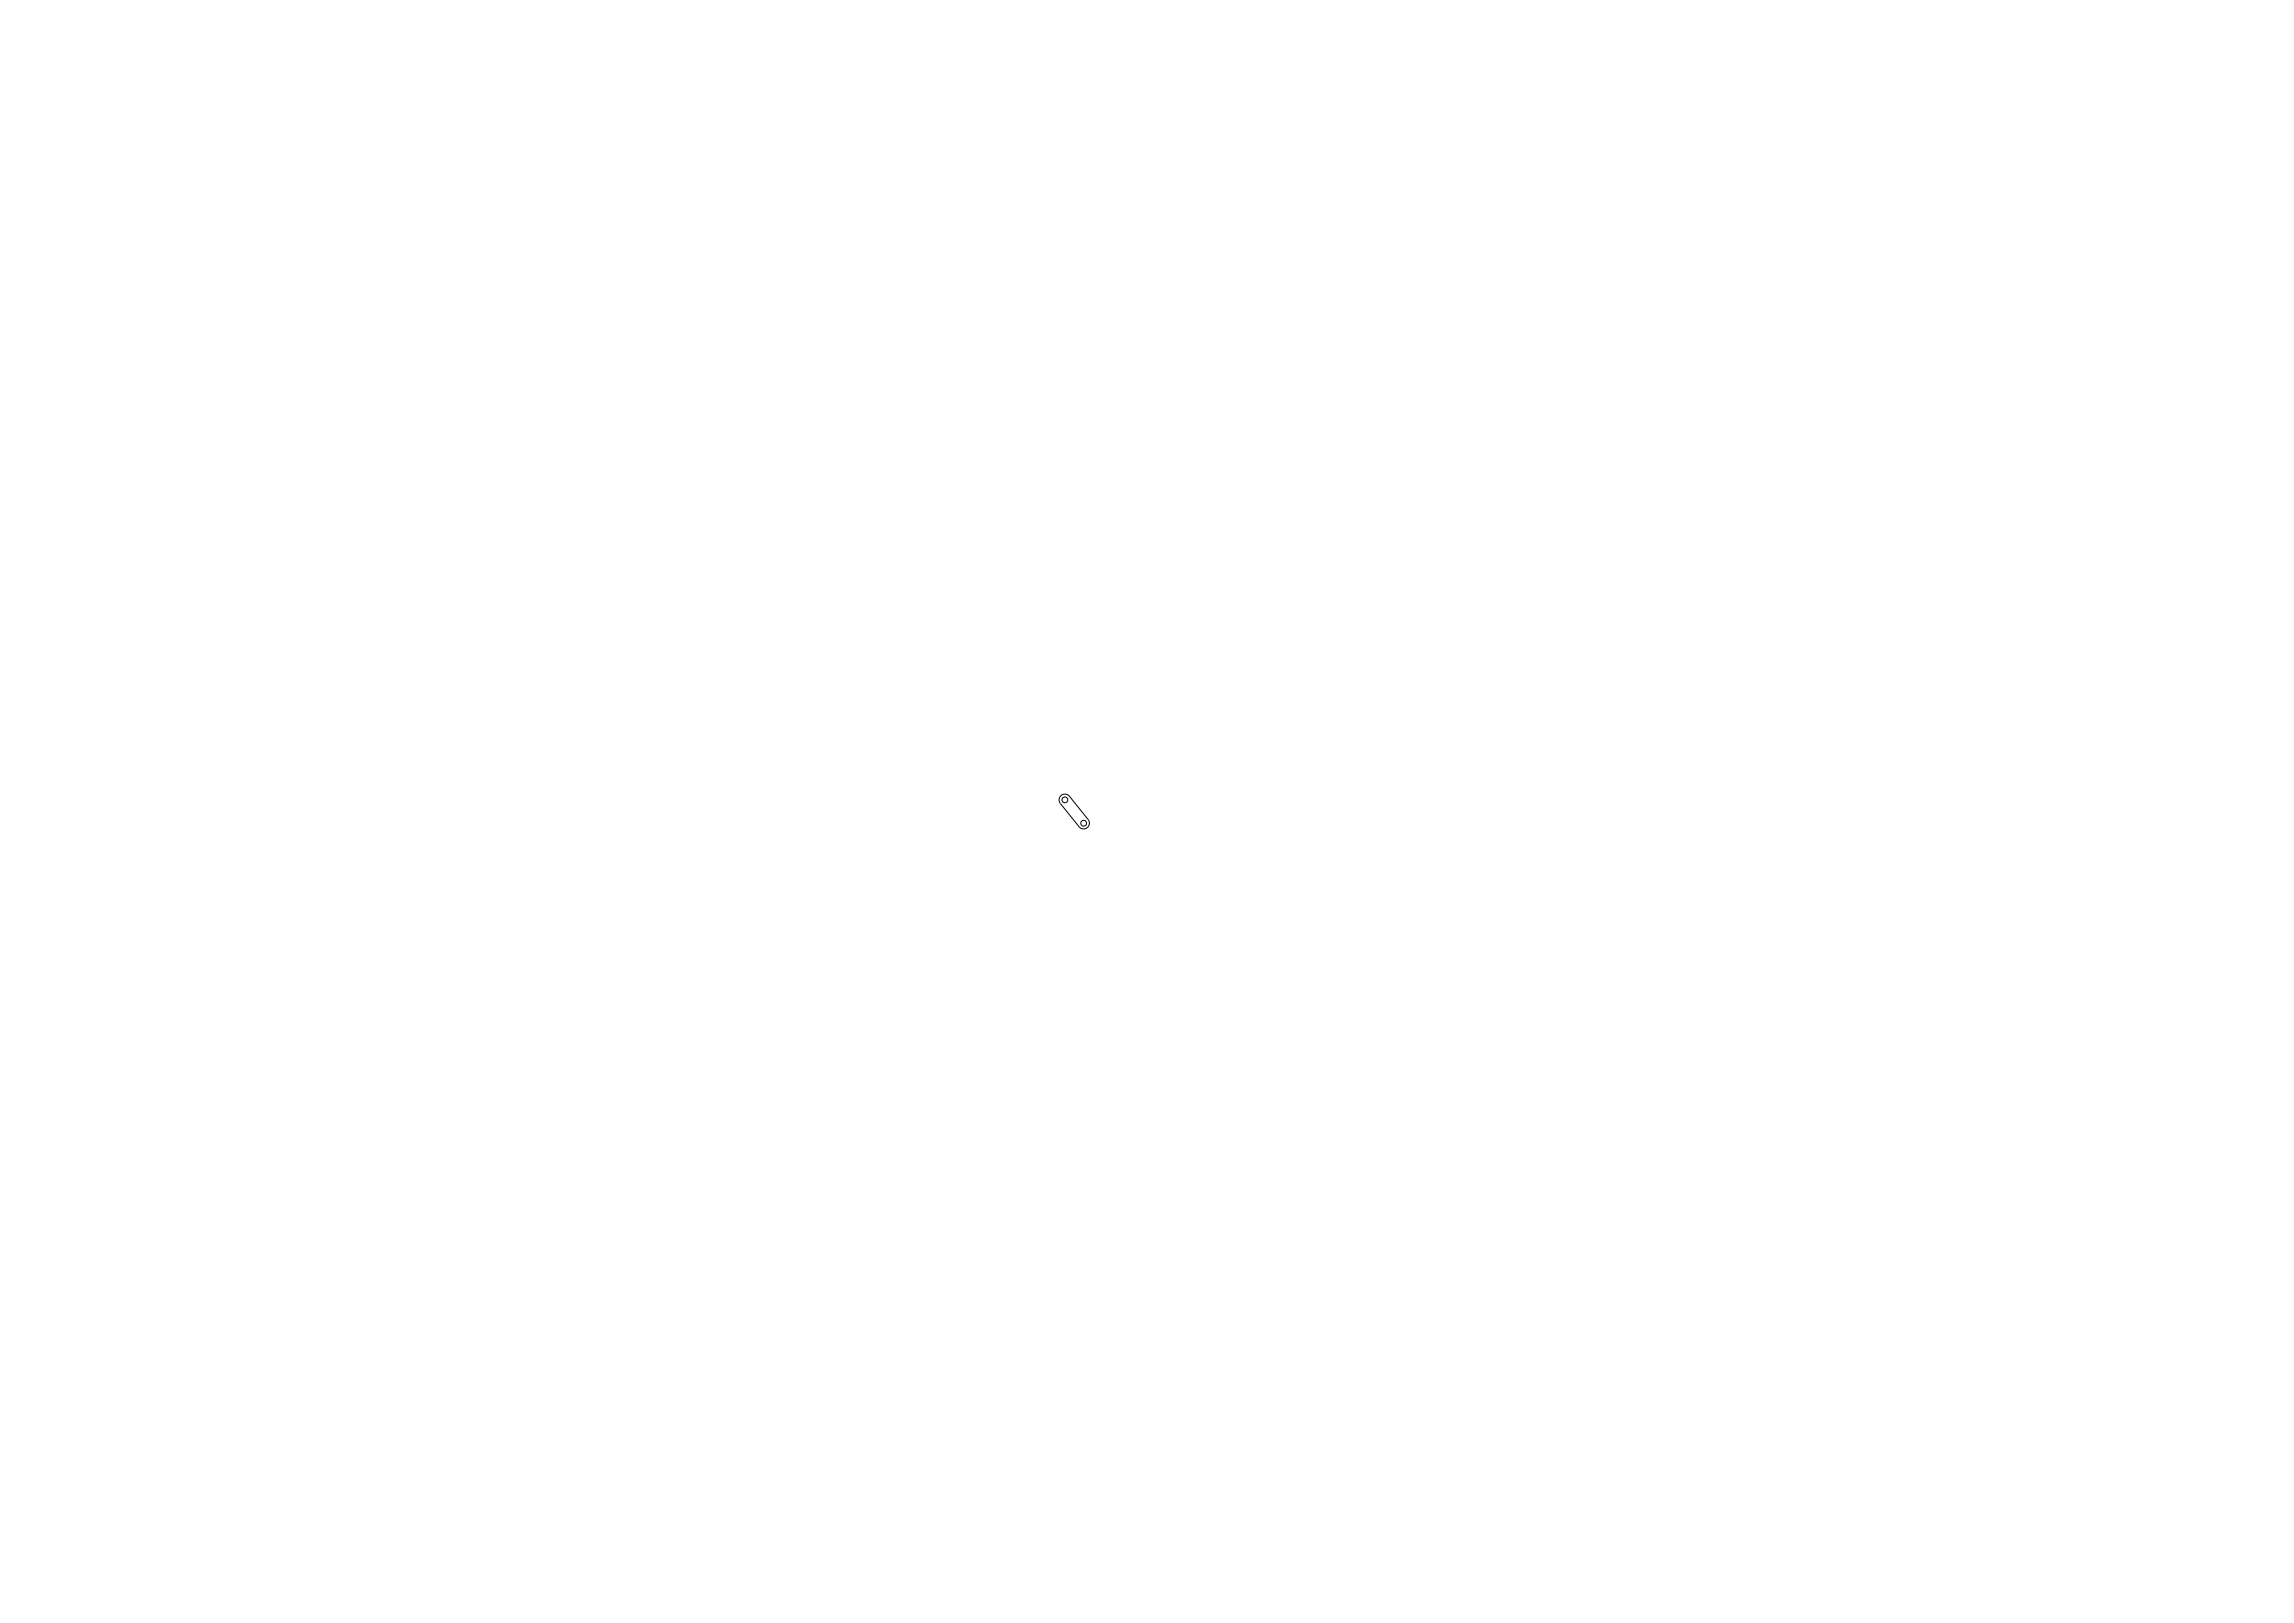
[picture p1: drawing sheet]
<svg xmlns="http://www.w3.org/2000/svg" width="1189mm" height="841mm" viewBox="0 0 1189 841" stroke-linecap="round" stroke-linejoin="round" font-family="sans-serif">
<g fill="none" stroke="#000" stroke-width=".52">
<path d="M550 412a3 3 0 0 1 4 1l10 12a3 3 0 0 1 0 4 3 3 0 0 1-5-1l-9-12a3 3 0 0 1 0-4z"/>
<circle cx="552" cy="414" r="1.5"/>
<circle cx="562" cy="427" r="1.5"/>
</g>
</svg>
